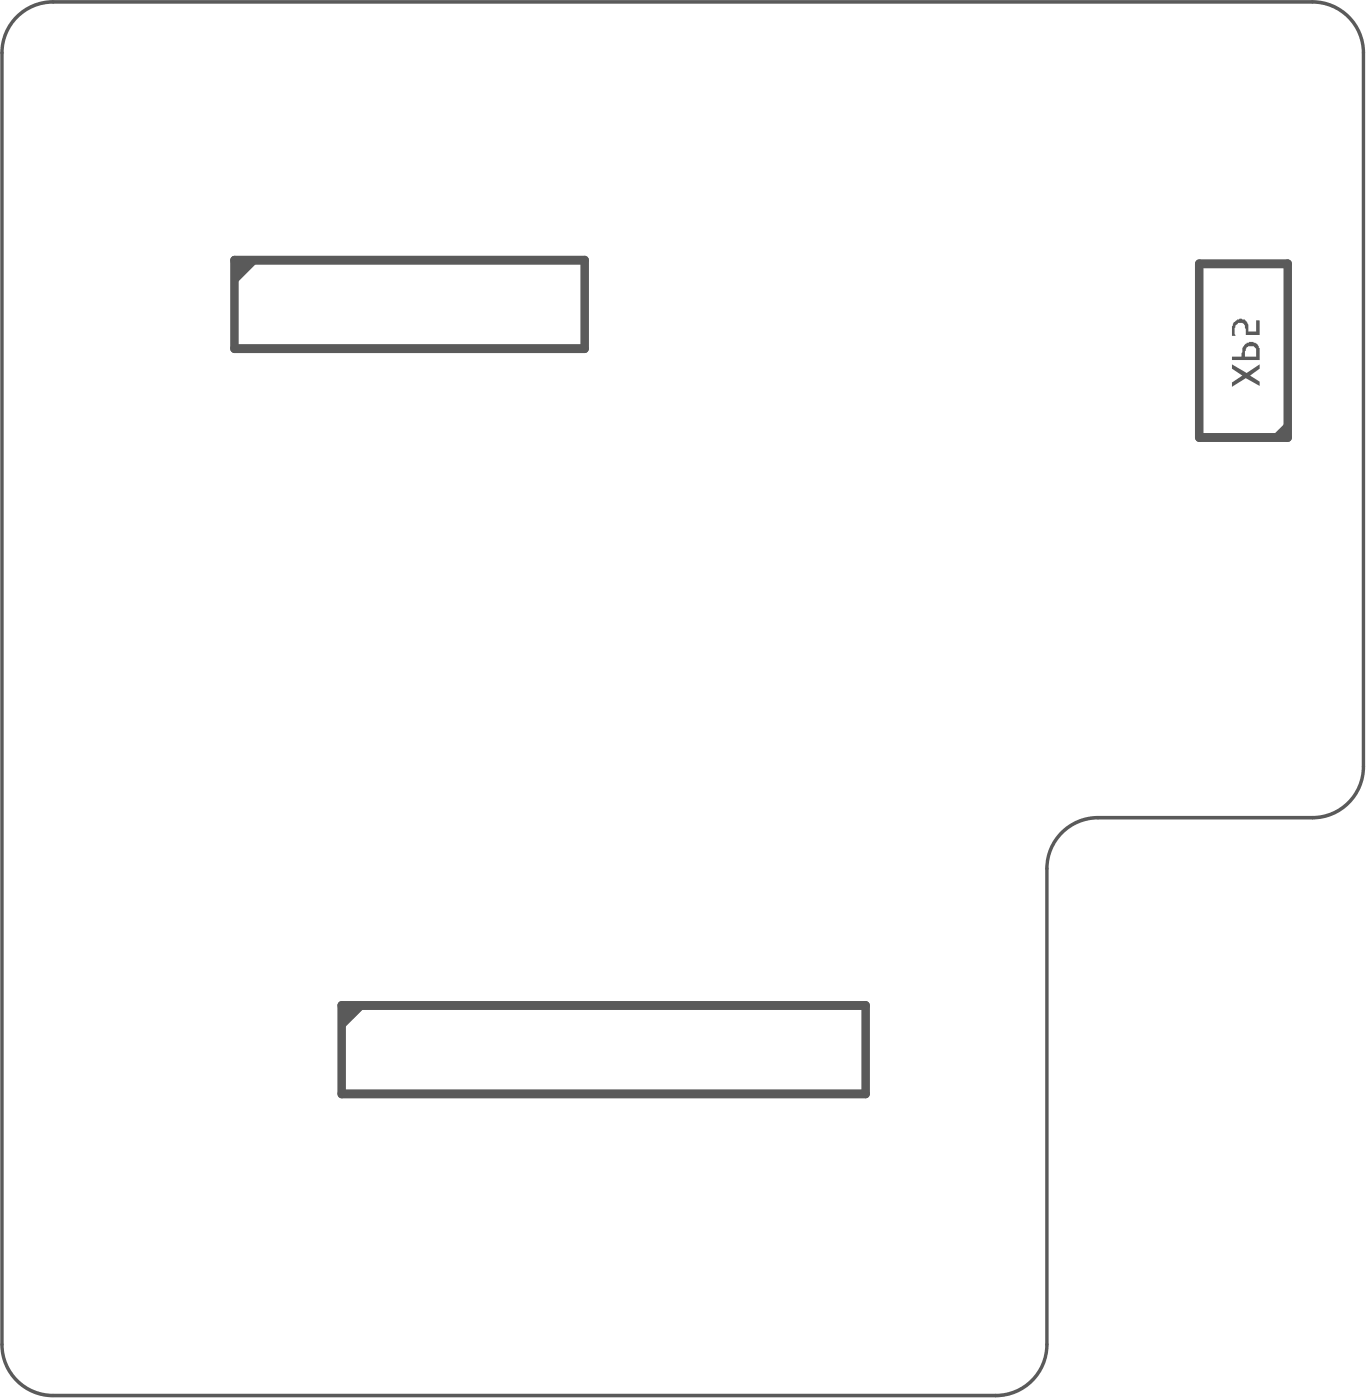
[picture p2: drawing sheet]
<svg xmlns="http://www.w3.org/2000/svg" width="134mm" height="137mm" viewBox="0 0 134 137" stroke-linecap="round" stroke-linejoin="round" font-family="sans-serif">
<g fill="#5a5a5a">
<path d="M120.4 35.6l1.4 .9 1.3-.9v.4l-.9 .7 .9 .6v.4l-1.3-.7-1.4 .8v-.4l1-.7-1-.7z"/>
<path d="M120.6 31.5l.3-.2a.4 .4 0 0 1 .6-.1h.2l.1 .2a1.15 1.15 0 0 1 .2 1h.8v-1.1h.3v1.5h-1.3v-.6l-.1-.1a.42 .42 0 0 0-.3-.5 .42 .42 0 0 0-.5 .1h-.1a1.23 1.23 0 0 0-.1 1.1h-.3v-.9z"/>
<path d="M121.8 33.9h.3a.51 .51 0 0 1 .7 .5v.5h-1.1v-.5zM120.4 34.9v.3h2.7v-1.2h-.1l-.1-.3a.82 .82 0 0 0-1.4 .2l-.1 .1-.1 .9z"/>
</g>
<path d="M1.4 2a5 5 0 0 1 3.8-1.8h123.1a5 5 0 0 1 5 5v69.8a5 5 0 0 1-5 4.9h-21a5 5 0 0 0-5 5v46.6a5 5 0 0 1-5 4.9h-92.1a5 5 0 0 1-5-4.9v-126.3a5 5 0 0 1 1.2-3.2z" fill="none" stroke="#5a5a5a" stroke-width=".34"/>
<g fill="#5a5a5a">
<path d="M22.9 25.4h2.5l-2.5 2.5z"/>
<path d="M33.4 98.3h2.5l-2.5 2.5z"/>
<path d="M124.2 42.8l1.7-1.7v1.7z"/>
</g>
<path d="M22.9 25.4h34.2v8.7h-34.2zM117.2 25.8h8.7v17h-8.7zM33.4 98.3h51.2v8.6h-51.2z" fill="none" stroke="#5a5a5a" stroke-width=".85"/>
</svg>
